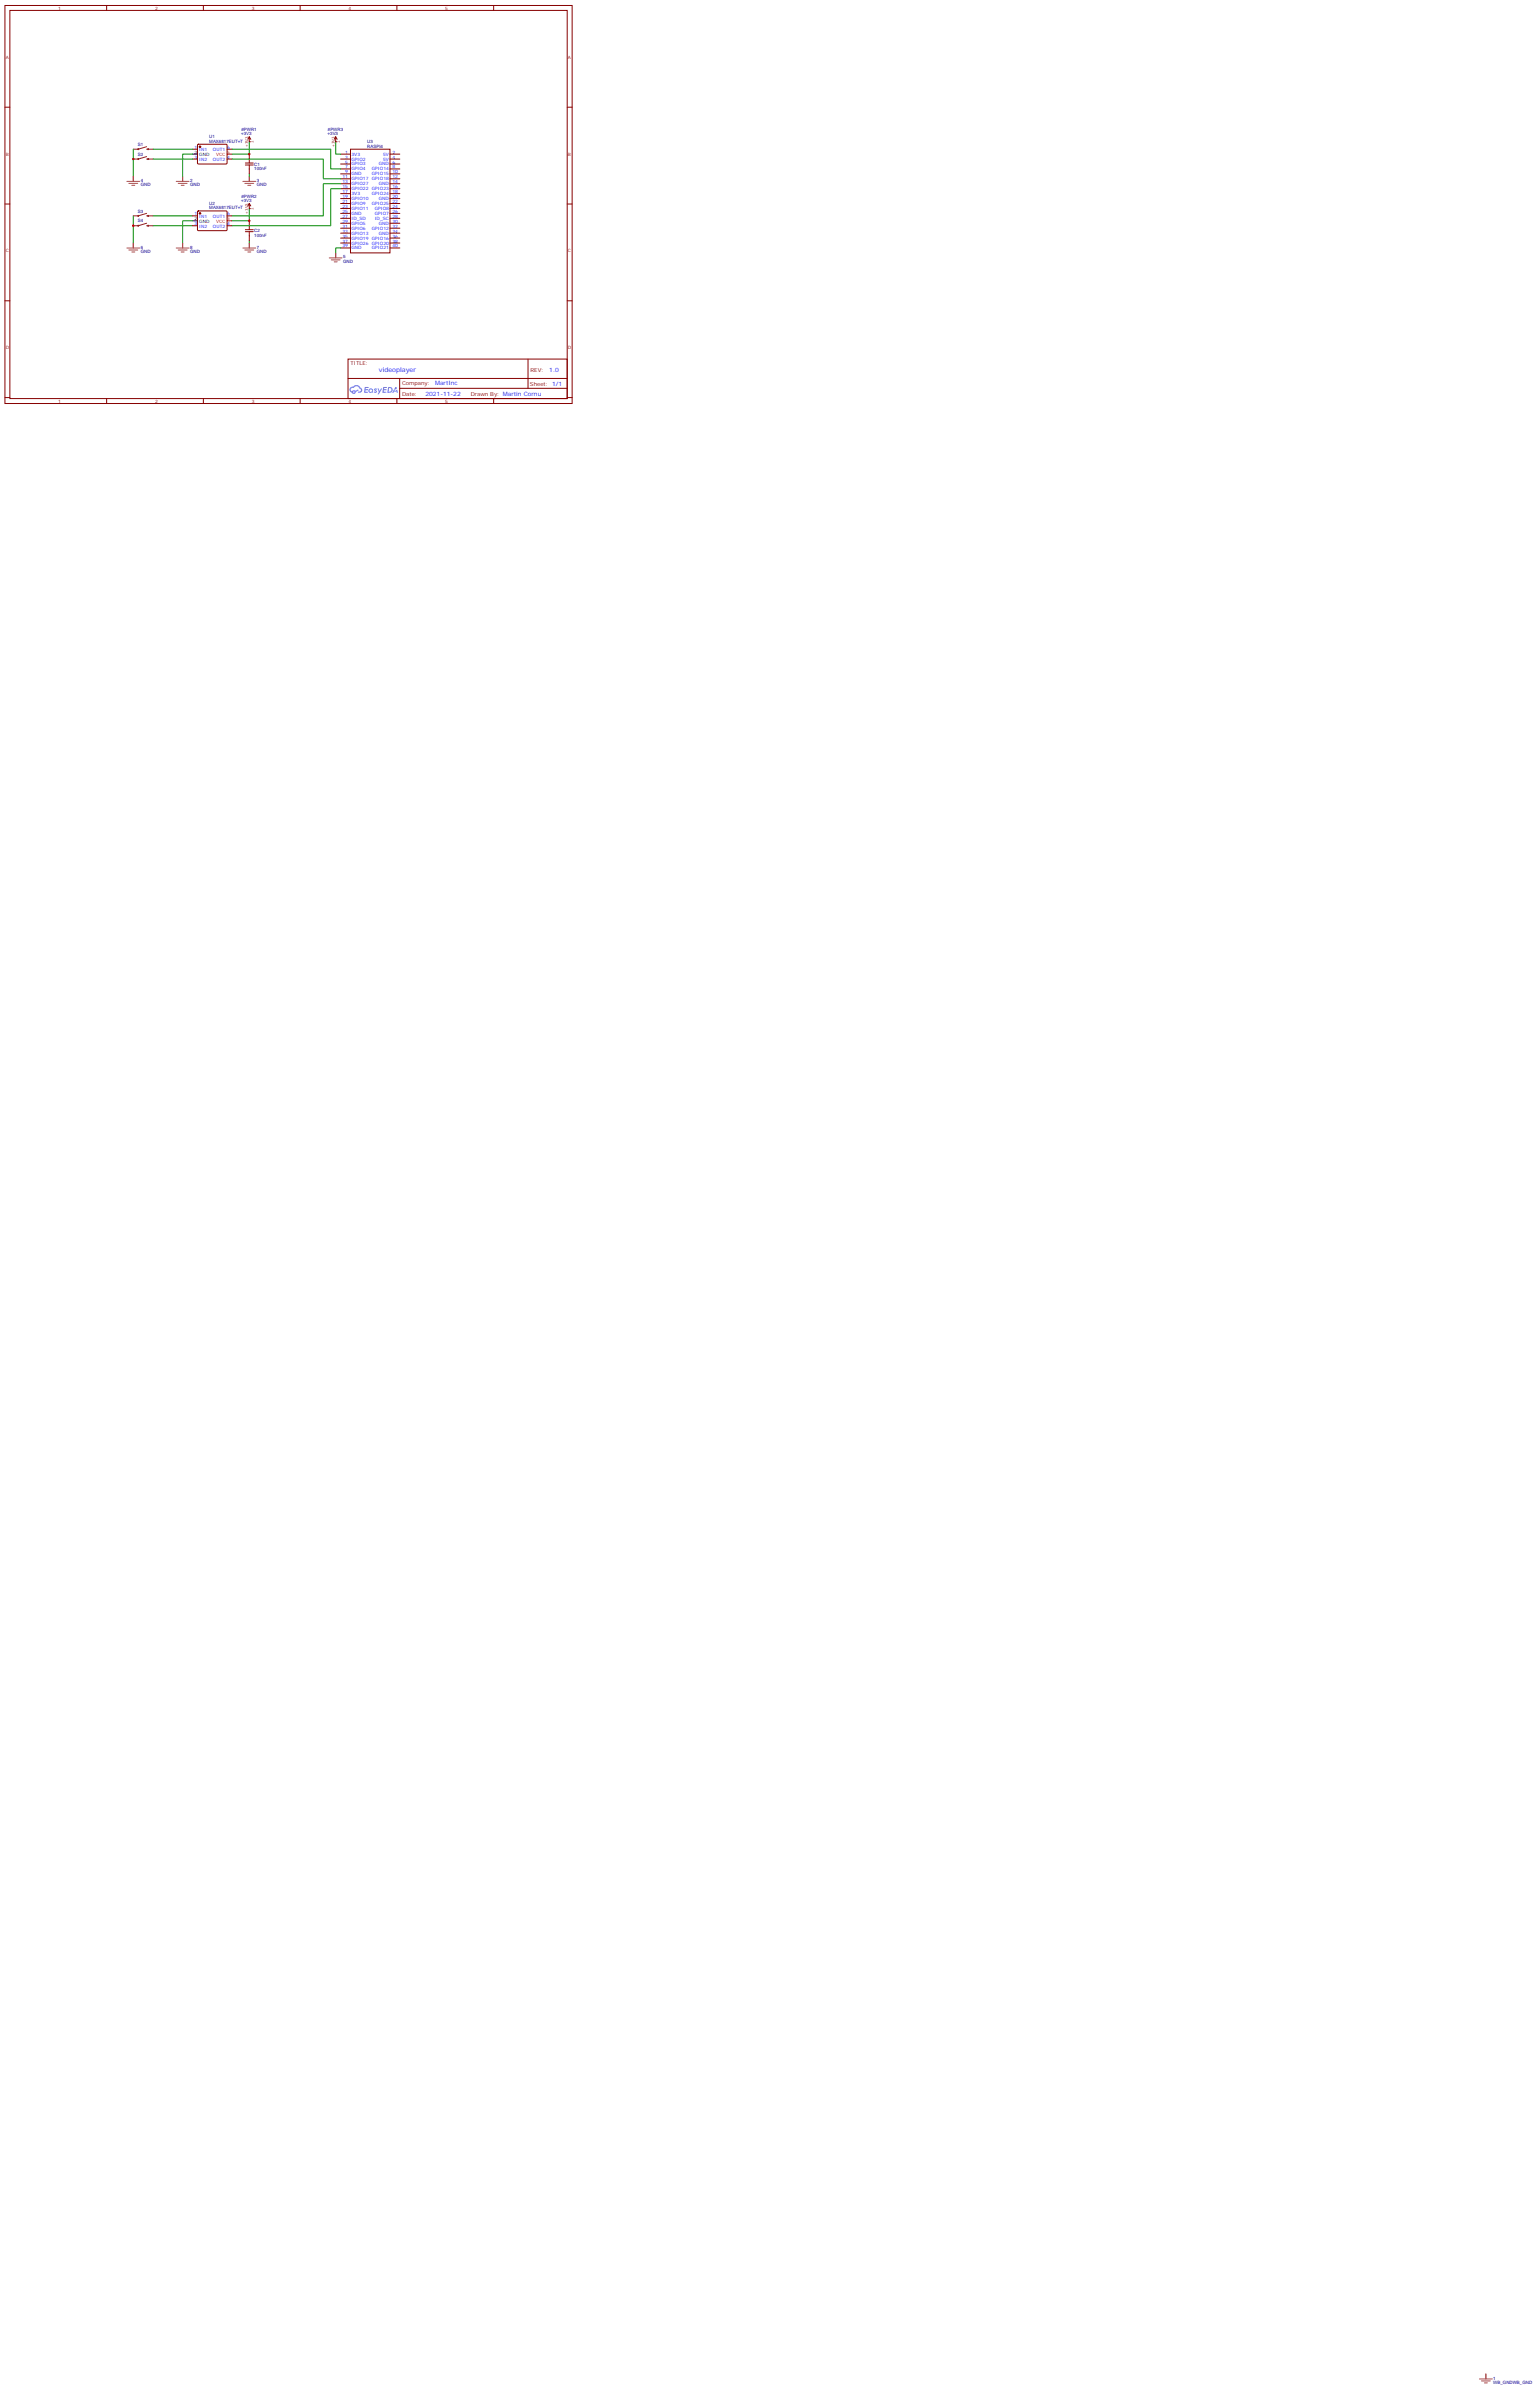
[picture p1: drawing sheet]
<svg xmlns="http://www.w3.org/2000/svg" width="1100mm" height="1707mm" viewBox="0 0 1100 1707" stroke-linecap="round" stroke-linejoin="round" font-family="sans-serif">
<defs><g id="words">
<text font-size="4.6" fill="#00f" x="271" y="266">videoplayer</text>
<g font-size="4.2" fill="#00f">
<text x="393" y="266">1.0</text>
<text x="311" y="275">MartInc</text>
<text x="304" y="283">2021-11-22</text>
</g>
<g font-size="3.9" fill="#800">
<text x="250" y="261">TITLE:</text>
<text x="379" y="266">REV:</text>
<text x="287" y="275">Company:</text>
<text x="379" y="276">Sheet: 1/1</text>
<text x="287" y="283">Date:</text>
<text x="336" y="283">Drawn By: Martin Cornu</text>
</g>
<g font-size="3.2" fill="#800">
<text x="42" y="7">1</text>
<text x="111" y="7">2</text>
<text x="180" y="7">3</text>
<text x="249" y="7">4</text>
<text x="318" y="7">5</text>
<text x="4" y="42">A</text>
<text x="406" y="42">A</text>
<text x="4" y="111">B</text>
<text x="406" y="111">B</text>
<text x="4" y="180">C</text>
<text x="406" y="180">C</text>
<text x="4" y="249">D</text>
<text x="406" y="249">D</text>
<text x="42" y="288">1</text>
<text x="111" y="288">2</text>
<text x="180" y="288">3</text>
<text x="249" y="288">4</text>
<text x="318" y="288">5</text>
</g>
<g font-size="3.2" fill="#000080">
<text x="173" y="94">#PWR1</text>
<text x="234" y="94">#PWR3</text>
<text x="150" y="102">MAX6817EUT+T</text>
<text x="150" y="99">U1</text>
<text x="172" y="97">+3V3</text>
<text x="234" y="97">+3V3</text>
<text x="99" y="104">S1</text>
<text x="262" y="105">RASPI4</text>
<text x="262" y="102">U3</text>
<text x="99" y="111">S2</text>
<text x="182" y="118">C1</text>
<text x="182" y="121">100nF</text>
<text x="101" y="130">4</text>
<text x="136" y="130">2</text>
<text x="183" y="130">3</text>
<text x="101" y="133">GND</text>
<text x="136" y="133">GND</text>
<text x="183" y="133">GND</text>
<text x="173" y="141">#PWR2</text>
<text x="150" y="149">MAX6817EUT+T</text>
<text x="150" y="146">U2</text>
<text x="172" y="144">+3V3</text>
<text x="99" y="152">S3</text>
<text x="99" y="159">S4</text>
<text x="182" y="166">C2</text>
<text x="182" y="169">100nF</text>
<text x="101" y="178">6</text>
<text x="136" y="178">8</text>
<text x="183" y="178">7</text>
<text x="101" y="181">GND</text>
<text x="136" y="181">GND</text>
<text x="183" y="181">GND</text>
<text x="245" y="185">5</text>
<text x="245" y="188">GND</text>
<text x="1067" y="1703">WB_GNDWB_GND</text>
<text x="1067" y="1700">1</text>
</g>
<g font-size="3.2" fill="#00f">
<text x="139" y="106">1</text>
<text x="142" y="108">IN1</text>
<text x="152" y="108">OUT1</text>
<text x="162" y="106">6</text>
<text x="139" y="113">3</text>
<text x="162" y="113">4</text>
<text x="247" y="110">1</text>
<text x="247" y="113">3</text>
<text x="251" y="111">3V3</text>
<text x="274" y="111">5V</text>
<text x="280" y="110">2</text>
<text x="280" y="113">4</text>
<text x="142" y="115">IN2</text>
<text x="152" y="115">OUT2</text>
<text x="247" y="117">5</text>
<text x="251" y="115">GPIO2</text>
<text x="251" y="118">GPIO3</text>
<text x="271" y="118">GND</text>
<text x="274" y="115">5V</text>
<text x="280" y="117">6</text>
<text x="247" y="120">7</text>
<text x="247" y="124">9</text>
<text x="251" y="122">GPIO4</text>
<text x="251" y="125">GND</text>
<text x="266" y="122">GPIO14</text>
<text x="266" y="125">GPIO15</text>
<text x="280" y="120">8</text>
<text x="280" y="124">10</text>
<text x="245" y="127">11</text>
<text x="245" y="131">13</text>
<text x="251" y="129">GPIO17</text>
<text x="266" y="129">GPIO18</text>
<text x="280" y="127">12</text>
<text x="280" y="131">14</text>
<text x="245" y="134">15</text>
<text x="245" y="138">17</text>
<text x="251" y="132">GPIO27</text>
<text x="251" y="136">GPIO22</text>
<text x="266" y="136">GPIO23</text>
<text x="271" y="132">GND</text>
<text x="280" y="134">16</text>
<text x="280" y="138">18</text>
<text x="245" y="141">19</text>
<text x="251" y="139">3V3</text>
<text x="251" y="143">GPIO10</text>
<text x="266" y="139">GPIO24</text>
<text x="271" y="143">GND</text>
<text x="280" y="141">20</text>
<text x="245" y="145">21</text>
<text x="245" y="149">23</text>
<text x="251" y="146">GPIO9</text>
<text x="251" y="150">GPIO11</text>
<text x="266" y="146">GPIO25</text>
<text x="268" y="150">GPIO8</text>
<text x="280" y="145">22</text>
<text x="280" y="149">24</text>
<text x="139" y="154">1</text>
<text x="142" y="156">IN1</text>
<text x="152" y="156">OUT1</text>
<text x="162" y="154">6</text>
<text x="245" y="152">25</text>
<text x="245" y="156">27</text>
<text x="251" y="153">GND</text>
<text x="268" y="153">GPIO7</text>
<text x="280" y="152">26</text>
<text x="280" y="156">28</text>
<text x="139" y="161">3</text>
<text x="162" y="161">4</text>
<text x="245" y="159">29</text>
<text x="251" y="157">ID_SD</text>
<text x="251" y="161">GPIO5</text>
<text x="268" y="157">ID_SC</text>
<text x="271" y="161">GND</text>
<text x="280" y="159">30</text>
<text x="142" y="163">IN2</text>
<text x="152" y="163">OUT2</text>
<text x="245" y="163">31</text>
<text x="245" y="166">33</text>
<text x="251" y="164">GPIO6</text>
<text x="251" y="168">GPIO13</text>
<text x="266" y="164">GPIO12</text>
<text x="271" y="168">GND</text>
<text x="280" y="163">32</text>
<text x="280" y="166">34</text>
<text x="245" y="170">35</text>
<text x="245" y="173">37</text>
<text x="251" y="171">GPIO19</text>
<text x="266" y="171">GPIO16</text>
<text x="280" y="170">36</text>
<text x="280" y="173">38</text>
<text x="245" y="177">39</text>
<text x="251" y="175">GPIO26</text>
<text x="251" y="178">GND</text>
<text x="266" y="175">GPIO20</text>
<text x="266" y="178">GPIO21</text>
<text x="280" y="177">40</text>
</g>
<g font-size="3.2" fill="#840000">
<text x="177" y="105" transform="rotate(-90 177 105)">+3V3</text>
<text x="181" y="102" transform="rotate(-90 181 102)">1</text>
<text x="239" y="105" transform="rotate(-90 239 105)">+3V3</text>
<text x="243" y="102" transform="rotate(-90 243 102)">1</text>
<text x="181" y="150" transform="rotate(-90 181 150)">1</text>
<text x="177" y="153" transform="rotate(-90 177 153)">+3V3</text>
</g>
<g font-size="3.2">
<text x="139" y="110">2</text>
<text x="142" y="112">GND</text>
<text x="139" y="157">2</text>
<text x="142" y="159">GND</text>
</g>
<g font-size="3.2" fill="#f00">
<text x="154" y="112">VCC</text>
<text x="162" y="110">5</text>
<text x="154" y="159">VCC</text>
<text x="162" y="157">5</text>
</g>
</g></defs>
<g fill="none" stroke="#870000" stroke-width=".71">
<path d="M4 4h405v284h-405zM7 7h398v278h-398zM76 4v3M145 4v3M214 4v3M284 4v3M353 4v3M4 77h3M405 77h4M4 146h3M405 146h4M4 215h3"/>
<path d="M405 215h4M249 257h156v28h-156zM377 257v20M249 270h156M286 277h119M286 270v14M4 284h3M76 285v3M145 285v3M214 285v3M284 285v3M353 285v3"/>
<path d="M405 284h4"/>
</g>
<g fill="#5487ff">
<path d="M268 278h1v1l-1-1a1.2 1.2 0 0 1 1 2 1.2 1.2 0 0 1-2 0h2l-2-1z"/>
<path d="M261 276l2 1h-2v1h2l-2 1v1h2v1h-3z"/>
<path d="M274 276l3 1h-1h-1l-1 1h2l-2 1v1h2v1h-3z"/>
<path d="M283 276l1 2h-1a.7 .7 0 0 0-1 0 .7 .7 0 0 0 0 1 .7 .7 0 0 0 1 0l1-1v3l-1-1h-1l-1 1h-1z"/>
<path d="M270 278h1v1l1-1h1l-2 4h-1l1-2z"/>
<path d="M277 276v5h1a2.2 2.2 0 0 0 3-3 2.2 2.2 0 0 0-4-2zM278 277a1.4 1.4 0 0 1 2 2 1.4 1.4 0 0 1-2 1z"/>
<path d="M264 278a1.7 1.7 0 0 0 0 2 1.7 1.7 0 0 0 2 1l1-3-2-1zM264 279a1 1 0 0 1 2 0 1 1 0 0 1-2 0z"/>
<path d="M250 277a3 3 0 0 0 4 4v-1l2-1v-1l-2 1h-1a1.3 1.3 0 0 1-2 0 1.3 1.3 0 0 1 0-2 1.3 1.3 0 0 1 2 0 2.1 2.1 0 0 1 2-1 2.1 2.1 0 0 1 2 2 1.1 1.1 0 0 1 1 1 1.1 1.1 0 0 1-2 1 2 2 0 0 0 3-1 2 2 0 0 0-2-2 3 3 0 0 0-5-1zM252 280a.5 .5 0 0 1 1 0 .5 .5 0 0 1-1 0z"/>
<circle cx="283" cy="279" r=".3"/>
</g>
<path d="M138 107h3M138 114h3M141 103h21v1v13h-20l-1-1zM162 107h4M162 114h4" fill="none" stroke="#870000" stroke-width=".71"/>
<circle cx="143" cy="105" r=".5" fill="#870000" stroke="#870000" stroke-width=".71"/>
<path d="M138 110h3" fill="none" stroke="#000" stroke-width=".71"/>
<path d="M162 110h4" fill="none" stroke="#f00" stroke-width=".71"/>
<path d="M126 130h9M127 131h7M129 132h3M131 126v4M1057 1699h9M1062 1696v3M1059 1701h6M1061 1702h2" fill="none" stroke="#a64a4a" stroke-width=".71"/>
<circle cx="178" cy="101" r=".2" fill="#850000"/>
<path d="M178 98l-1 2M178 98v3M178 98l1 2" fill="none" stroke="#850000" stroke-width=".71"/>
<g fill="none" stroke="#008700" stroke-width=".71">
<path d="M95 107v19M109 107h29M109 114h29M138 110h-7v16M166 107h70v14h7M166 114h65v14h12M178 101v9h-12M178 124v2M95 154v20M109 154h29M138 158h-7v16M178 149v9h-12"/>
<path d="M109 161h29M178 172v2M243 177h-3v4"/>
</g>
<path d="M175 118h6M175 116h6M178 114v2M178 118v3M175 165h6M175 164h6M178 161v3M178 165v3" fill="none" stroke="#a10000" stroke-width=".71"/>
<g fill="none" stroke="#870000" stroke-width=".71">
<path d="M178 110v4M243 110h7M243 114h7M243 117h7M250 107h29v74h-29zM279 110h7M279 114h7M279 117h7M178 121v3M243 121h7M243 124h7M243 128h7"/>
<path d="M243 131h7M243 135h7M243 138h7M279 121h7M279 124h7M279 128h7M279 131h7M279 135h7M279 138h7M178 158v3M243 142h7M243 145h7"/>
<path d="M243 149h7M243 152h7M243 156h7M243 159h7M279 142h7M279 145h7M279 149h7M279 152h7M279 156h7M279 159h7M178 168v4M243 163h7"/>
<path d="M243 167h7M243 170h7M243 174h7M243 177h7M279 163h7M279 167h7M279 170h7M279 174h7M279 177h7"/>
</g>
<g fill="none" stroke="#a64a4a" stroke-width=".71">
<path d="M91 130h9M92 131h6M94 132h2M95 126v4M174 130h9M175 131h6M177 132h2M178 126v4M91 177h9M92 179h6M95 174v3M174 177h9"/>
<path d="M175 179h6M178 174v3M94 180h2M177 180h2M235 184h9M237 186h6M239 187h2M240 181v3"/>
</g>
<g fill="none" stroke="#8c2424" stroke-width=".71">
<path d="M105 105l-6 2h-4M105 107h4M105 112l-6 2h-4M105 114h4M105 159l-6 2h-4M105 152l-6 2h-4M105 154h4M105 161h4"/>
<circle cx="99" cy="107" r=".4"/>
<circle cx="99" cy="114" r=".4"/>
<circle cx="106" cy="114" r=".4"/>
<circle cx="106" cy="107" r=".4"/>
<circle cx="99" cy="154" r=".4"/>
<circle cx="106" cy="154" r=".4"/>
<circle cx="99" cy="161" r=".4"/>
<circle cx="106" cy="161" r=".4"/>
</g>
<circle cx="178" cy="149" r=".2" fill="#850000"/>
<path d="M178 145l-1 2M178 145v4M178 145l1 2" fill="none" stroke="#850000" stroke-width=".71"/>
<path d="M126 177h9M127 179h7M131 174v3M129 180h3" fill="none" stroke="#a64a4a" stroke-width=".71"/>
<path d="M138 154h3M141 151h21v13v1h-20l-1-1zM162 154h4M138 161h3M162 161h4" fill="none" stroke="#870000" stroke-width=".71"/>
<circle cx="143" cy="152" r=".5" fill="#870000" stroke="#870000" stroke-width=".71"/>
<path d="M138 158h3" fill="none" stroke="#000" stroke-width=".71"/>
<path d="M162 158h4" fill="none" stroke="#f00" stroke-width=".71"/>
<path d="M243 131h-12v23h-65M243 135h-7v26h-70" fill="none" stroke="#008700" stroke-width=".71"/>
<circle cx="240" cy="101" r=".2" fill="#850000"/>
<path d="M240 98l-1 2M240 98v3M240 98l1 2" fill="none" stroke="#850000" stroke-width=".71"/>
<path d="M240 101v9h3" fill="none" stroke="#008700" stroke-width=".71"/>
<g fill="#c00">
<circle cx="95" cy="114" r=".9"/>
<circle cx="178" cy="110" r=".9"/>
<circle cx="178" cy="158" r=".9"/>
<circle cx="95" cy="161" r=".9"/>
</g>
<use href="#words"/>
</svg>
